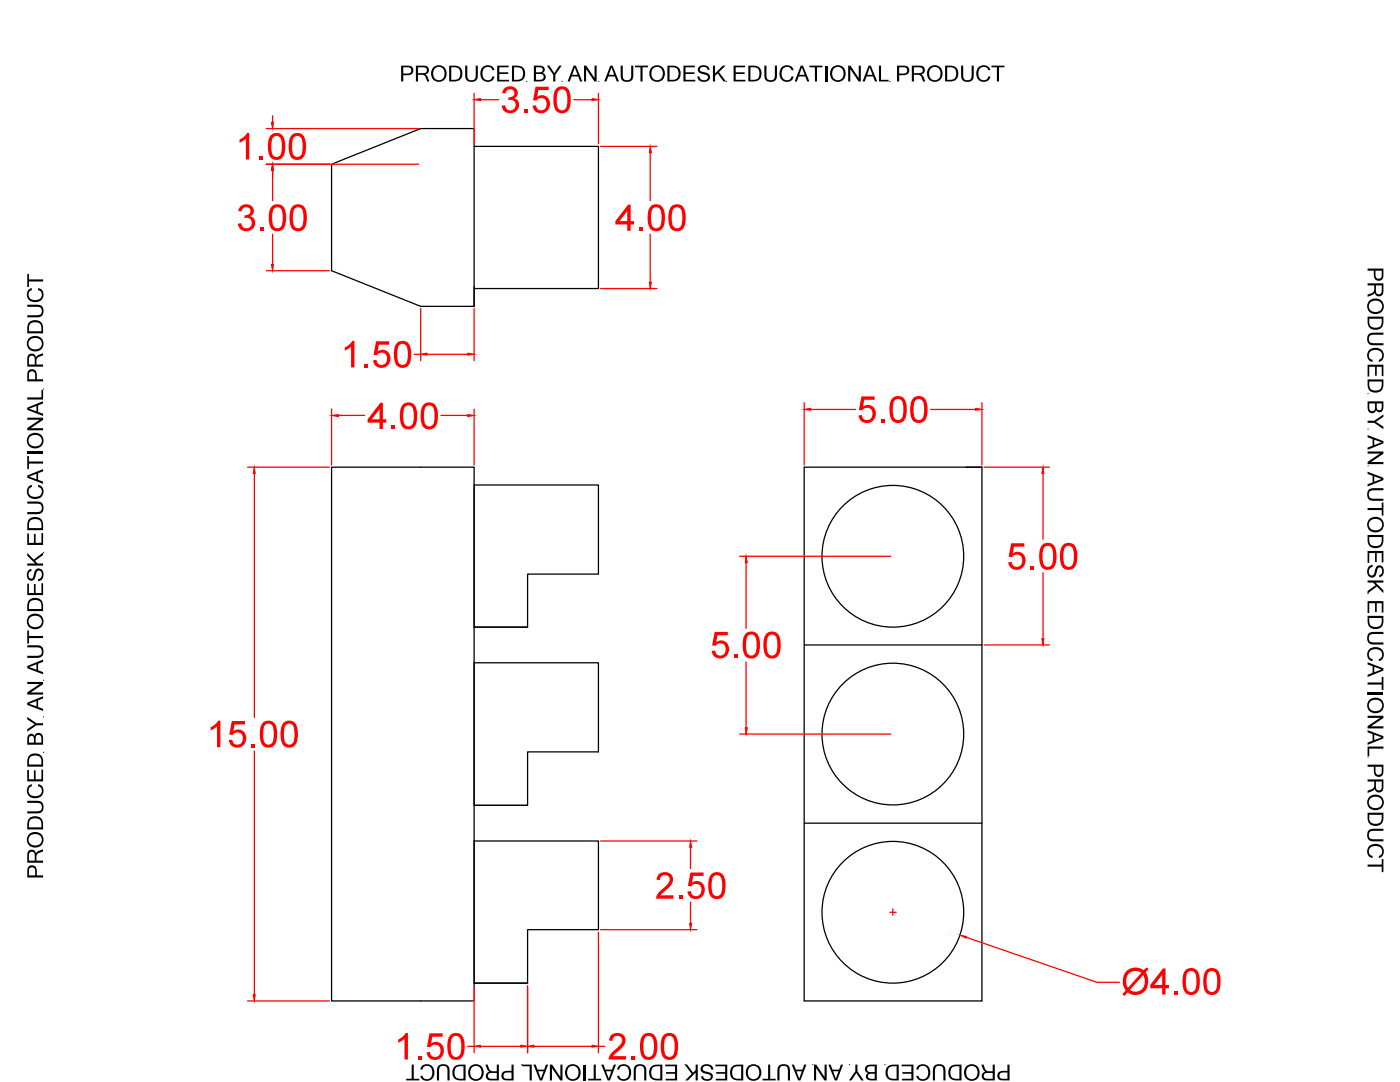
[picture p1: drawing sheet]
<svg xmlns="http://www.w3.org/2000/svg" width="279mm" height="216mm" viewBox="0 0 279 216" stroke-linecap="round" stroke-linejoin="round" font-family="sans-serif">
<g fill="none" stroke="#000" stroke-width=".25">
<path d="M66.2 32.8l17.8-7.1h10.6v35.4h-10.6l-17.8-7.1zM94.6 29.2h24.8v28.4h-24.8M94.6 57.1v4M66.2 93.2h28.4v106.5h-28.4zM94.6 96.8h24.8v17.8h-14.1v10.5h-10.7zM160.5 93.2h35.5v106.5h-35.5zM94.6 132.2h24.8v17.8h-14.1v10.7h-10.7zM94.6 125.1h10.7M160.5 128.7h35.5M94.6 167.8h24.8v17.7h-14.1v10.7h-10.7zM94.6 160.7h10.7M160.5 164.3h35.5"/>
<path d="M94.6 196.2h10.7"/>
<circle cx="178.2" cy="111" r="14.1"/>
<circle cx="178.2" cy="146.5" r="14.1"/>
<circle cx="178.2" cy="182" r="14.1"/>
</g>
<path d="M105.3 196.7v13.4M119.4 186v24.1M106.6 208.8h11.6M119.4 208.8h1.3" fill="none" stroke="#f00" stroke-width=".25"/>
<g fill="#f00" stroke="#f00" stroke-width=".2">
<path d="M105.3 208.8l1.3-.3v.5z"/>
<path d="M118.2 208.5l1.2 .3-1.2 .2z"/>
</g>
<g fill="#f00">
<path d="M122.1 206.5a1.62 1.62 0 0 1 2-.2 1.62 1.62 0 0 1 .6 1.9 7.6 7.6 0 0 1-2.2 2.3l-.1 .2h2.5v.7h-3.4a3.1 3.1 0 0 1 1.6-2.3 1.54 1.54 0 0 0 .8-2.2 1 1 0 0 0-1.1-.1 1 1 0 0 0-.6 .9l-.7-.1 .2-.6z"/>
<path d="M126 210.7h.7v.7h-.7z"/>
<path d="M128.3 206.6a1.66 1.66 0 0 1 1.8-.4 1.66 1.66 0 0 1 1 1.6 3.4 3.4 0 0 1-.9 3.5 1.65 1.65 0 0 1-2.4-1.4 4.4 4.4 0 0 1 .5-3.3zM128.7 207.1a5 5 0 0 0 0 3.4 .99 .99 0 0 0 1.2 .3 .99 .99 0 0 0 .6-1.1v-1.5a1.2 1.2 0 0 0-1.3-1.5z"/>
<path d="M132.4 206.6a1.66 1.66 0 0 1 1.9-.4 1.66 1.66 0 0 1 1 1.6 3.4 3.4 0 0 1-.9 3.5 1.65 1.65 0 0 1-2.5-1.4 4.4 4.4 0 0 1 .5-3.3zM132.8 207.1a5 5 0 0 0 0 3.4 .99 .99 0 0 0 1.2 .3 .99 .99 0 0 0 .6-1.1v-1.5a1.2 1.2 0 0 0-1.3-1.5z"/>
</g>
<path d="M66.2 81.6v11.2M67.5 82.9h5.3M88 82.9h5.4M94.6 81.6v11.2" fill="none" stroke="#f00" stroke-width=".25"/>
<g fill="#f00" stroke="#f00" stroke-width=".2">
<path d="M66.2 82.9l1.3-.2v.4z"/>
<path d="M93.4 82.7l1.2 .2-1.2 .2z"/>
</g>
<g fill="#f00">
<path d="M78.1 84.9h.7v.7h-.7z"/>
<path d="M75.9 80.4h.5v3.3h.7v.6h-.7v1.3h-.7v-1.3h-2.3v-.6zM75.7 81.7l-1.5 2h1.5z"/>
<path d="M80.4 80.7a1.66 1.66 0 0 1 1.8-.3 1.66 1.66 0 0 1 1 1.6 3.4 3.4 0 0 1-.9 3.5 1.65 1.65 0 0 1-2.4-1.4 4.4 4.4 0 0 1 .5-3.4zM80.8 81.2a5 5 0 0 0 0 3.5 .99 .99 0 0 0 1.2 .3 .99 .99 0 0 0 .5-1.1l.1-1.5a1.2 1.2 0 0 0-1.4-1.5z"/>
<path d="M84.5 80.7a1.66 1.66 0 0 1 1.9-.3 1.66 1.66 0 0 1 .9 1.6 3.4 3.4 0 0 1-.9 3.5 1.65 1.65 0 0 1-2.4-1.4 4.4 4.4 0 0 1 .5-3.4zM84.9 81.2a5 5 0 0 0 0 3.5 .99 .99 0 0 0 1.2 .3 .99 .99 0 0 0 .6-1.1v-1.5a1.2 1.2 0 0 0-1.3-1.5z"/>
</g>
<path d="M49.4 93.2h16.4M50.8 94.5v48.7M50.8 149.9v48.6M49.4 199.7h16.4" fill="none" stroke="#f00" stroke-width=".25"/>
<g fill="#f00" stroke="#f00" stroke-width=".2">
<path d="M50.8 93.2l.1 1.3h-.4z"/>
<path d="M50.5 198.5h.4l-.1 1.2z"/>
</g>
<g fill="#f00">
<path d="M42 145.1l1-.6 .6-.7h.4v5.3h-.7v-4.1l-1.3 .7z"/>
<path d="M46.3 143.9h2.6v.6h-2.1l-.2 1.4a1.68 1.68 0 0 1 2.2 .2 1.68 1.68 0 0 1 .1 2.2 1.71 1.71 0 0 1-1.8 .9 1.71 1.71 0 0 1-1.4-1.5l.7-.1a1.1 1.1 0 0 0 1.4 .9 1.1 1.1 0 0 0 .6-1.5 1.1 1.1 0 0 0-.9-.8 1.1 1.1 0 0 0-1.1 .5l-.6-.1z"/>
<path d="M50.2 148.4h.6v.7h-.6z"/>
<path d="M52.4 144.2a1.66 1.66 0 0 1 1.9-.3 1.66 1.66 0 0 1 .9 1.6 3.4 3.4 0 0 1-.9 3.5 1.65 1.65 0 0 1-2.4-1.4 4.4 4.4 0 0 1 .5-3.4zM52.8 144.7a5 5 0 0 0 0 3.5 .99 .99 0 0 0 1.2 .3 .99 .99 0 0 0 .6-1.1v-1.5a1.2 1.2 0 0 0-1.3-1.5z"/>
<path d="M56.6 144.2a1.66 1.66 0 0 1 1.8-.3 1.66 1.66 0 0 1 1 1.6 3.4 3.4 0 0 1-.9 3.5 1.65 1.65 0 0 1-2.4-1.4 4.4 4.4 0 0 1 .5-3.4zM57 144.7a5 5 0 0 0 0 3.5 .99 .99 0 0 0 1.2 .3 .99 .99 0 0 0 .5-1.1l.1-1.5a1.2 1.2 0 0 0-1.4-1.5z"/>
</g>
<path d="M160.5 80.3v12.5M161.8 81.7h8.9M185.7 81.7h9M196 80.3v12.5" fill="none" stroke="#f00" stroke-width=".25"/>
<g fill="#f00" stroke="#f00" stroke-width=".2">
<path d="M160.5 81.7l1.3-.3v.5z"/>
<path d="M194.7 81.4l1.3 .3-1.3 .2z"/>
</g>
<g fill="#f00">
<path d="M171.9 79.1h2.6v.7h-2l-.3 1.3a1.68 1.68 0 0 1 2.2 .2 1.68 1.68 0 0 1 .2 2.2 1.71 1.71 0 0 1-1.9 .9 1.71 1.71 0 0 1-1.4-1.5l.7-.1a1.1 1.1 0 0 0 1.4 1 1.1 1.1 0 0 0 .7-1.6 1.1 1.1 0 0 0-.9-.8 1.1 1.1 0 0 0-1.1 .5l-.7-.1z"/>
<path d="M175.8 83.7h.7v.6h-.7z"/>
<path d="M178.1 79.5a1.66 1.66 0 0 1 1.8-.3 1.66 1.66 0 0 1 1 1.5 3.4 3.4 0 0 1-.9 3.5 1.65 1.65 0 0 1-2.4-1.4 4.4 4.4 0 0 1 .5-3.3zM178.5 80a5 5 0 0 0 0 3.4 .99 .99 0 0 0 1.2 .3 .99 .99 0 0 0 .5-1.1l.1-1.5a1.2 1.2 0 0 0-1.4-1.4z"/>
<path d="M182.2 79.5a1.66 1.66 0 0 1 1.9-.3 1.66 1.66 0 0 1 .9 1.5 3.4 3.4 0 0 1-.9 3.5 1.65 1.65 0 0 1-2.4-1.4 4.4 4.4 0 0 1 .5-3.3zM182.6 80a5 5 0 0 0 0 3.4 .99 .99 0 0 0 1.2 .3 .99 .99 0 0 0 .6-1.1v-1.5a1.2 1.2 0 0 0-1.3-1.4z"/>
</g>
<path d="M196.4 93.2h13M208.2 94.5v13.1M208.2 114.3v13.1M196.4 128.7h13" fill="none" stroke="#f00" stroke-width=".25"/>
<g fill="#f00" stroke="#f00" stroke-width=".2">
<path d="M208.2 93.2l.1 1.3h-.4z"/>
<path d="M207.9 127.4h.4l-.1 1.3z"/>
</g>
<g fill="#f00">
<path d="M201.8 108.4h2.6v.7h-2l-.3 1.3a1.68 1.68 0 0 1 2.2 .2 1.68 1.68 0 0 1 .1 2.2 1.71 1.71 0 0 1-1.8 .9 1.71 1.71 0 0 1-1.4-1.5l.7-.1a1.1 1.1 0 0 0 1.4 1 1.1 1.1 0 0 0 .7-1.6 1.1 1.1 0 0 0-.9-.8 1.1 1.1 0 0 0-1.1 .5l-.7-.1z"/>
<path d="M205.7 112.9h.7v.7h-.7z"/>
<path d="M208 108.8a1.66 1.66 0 0 1 1.8-.3 1.66 1.66 0 0 1 1 1.5 3.4 3.4 0 0 1-.9 3.5 1.65 1.65 0 0 1-2.4-1.4 4.4 4.4 0 0 1 .5-3.3zM208.4 109.3a5 5 0 0 0 0 3.4 .99 .99 0 0 0 1.2 .3 .99 .99 0 0 0 .5-1.1l.1-1.5a1.2 1.2 0 0 0-1.4-1.5z"/>
<path d="M212.1 108.8a1.66 1.66 0 0 1 1.8-.3 1.66 1.66 0 0 1 1 1.5 3.4 3.4 0 0 1-.9 3.5 1.65 1.65 0 0 1-2.4-1.4 4.4 4.4 0 0 1 .5-3.3zM212.5 109.3a5 5 0 0 0 0 3.4 .99 .99 0 0 0 1.2 .3 .99 .99 0 0 0 .6-1.1v-1.5a1.2 1.2 0 0 0-1.3-1.5z"/>
</g>
<path d="M147.6 111h30.2M148.9 112.3v13.1M148.9 132.1v13.1M147.6 146.5h30.2" fill="none" stroke="#f00" stroke-width=".25"/>
<g fill="#f00" stroke="#f00" stroke-width=".2">
<path d="M148.9 111l.2 1.3h-.4z"/>
<path d="M148.7 145.2h.4l-.2 1.3z"/>
</g>
<g fill="#f00">
<path d="M142.6 126.1h2.6v.7h-2l-.3 1.3a1.68 1.68 0 0 1 2.2 .2 1.68 1.68 0 0 1 .2 2.2 1.71 1.71 0 0 1-1.9 .9 1.71 1.71 0 0 1-1.4-1.5l.7-.1a1.1 1.1 0 0 0 1.4 1 1.1 1.1 0 0 0 .7-1.6 1.1 1.1 0 0 0-.9-.8 1.1 1.1 0 0 0-1.1 .5l-.7-.1z"/>
<path d="M146.5 130.6h.7v.7h-.7z"/>
<path d="M148.8 126.5a1.66 1.66 0 0 1 1.8-.4 1.66 1.66 0 0 1 1 1.6 3.4 3.4 0 0 1-.9 3.5 1.65 1.65 0 0 1-2.4-1.4 4.4 4.4 0 0 1 .5-3.3zM149.2 127a5 5 0 0 0 0 3.4 .99 .99 0 0 0 1.2 .3 .99 .99 0 0 0 .5-1.1l.1-1.5a1.2 1.2 0 0 0-1.3-1.5z"/>
<path d="M152.9 126.5a1.66 1.66 0 0 1 1.9-.4 1.66 1.66 0 0 1 .9 1.6 3.4 3.4 0 0 1-.9 3.5 1.65 1.65 0 0 1-2.4-1.4 4.4 4.4 0 0 1 .5-3.3zM153.3 127a5 5 0 0 0 0 3.4 .99 .99 0 0 0 1.2 .3 .99 .99 0 0 0 .6-1.1v-1.5a1.2 1.2 0 0 0-1.3-1.5z"/>
</g>
<path d="M119.9 167.8h19.2M137.8 169.1v4.2M119.9 185.5h19.2M137.8 180v4.2" fill="none" stroke="#f00" stroke-width=".25"/>
<g fill="#f00" stroke="#f00" stroke-width=".2">
<path d="M137.8 167.8l.3 1.3h-.5z"/>
<path d="M137.6 184.2h.5l-.3 1.3z"/>
</g>
<g fill="#f00">
<path d="M131.5 174.4a1.62 1.62 0 0 1 2-.2 1.62 1.62 0 0 1 .7 1.9 7.6 7.6 0 0 1-2.2 2.3l-.2 .3h2.6v.6h-3.5a3.1 3.1 0 0 1 1.7-2.3 1.54 1.54 0 0 0 .8-2.1 1 1 0 0 0-1.1-.2 1 1 0 0 0-.6 .9l-.7-.1 .2-.6z"/>
<path d="M135.5 178.7h.7v.6h-.7z"/>
<path d="M137.8 174.1h2.6v.7h-2.1l-.2 1.3a1.68 1.68 0 0 1 2.2 .2 1.68 1.68 0 0 1 .1 2.2 1.71 1.71 0 0 1-1.8 .9 1.71 1.71 0 0 1-1.4-1.5l.7-.1a1.1 1.1 0 0 0 1.4 1 1.1 1.1 0 0 0 .7-1.6 1.1 1.1 0 0 0-.9-.8 1.1 1.1 0 0 0-1.1 .5l-.7-.1z"/>
<path d="M141.9 174.5a1.66 1.66 0 0 1 1.9-.3 1.66 1.66 0 0 1 .9 1.5 3.4 3.4 0 0 1-.9 3.5 1.65 1.65 0 0 1-2.4-1.4 4.4 4.4 0 0 1 .5-3.3zM142.3 175a5 5 0 0 0 0 3.4 .99 .99 0 0 0 1.2 .3 .99 .99 0 0 0 .6-1.1v-1.5a1.2 1.2 0 0 0-1.3-1.5z"/>
</g>
<path d="M192.8 187l26.1 9h4.5" fill="none" stroke="#f00" stroke-width=".25"/>
<g fill="#f00">
<path d="M234.3 197.8h.7v.7h-.7z"/>
<path d="M224.8 193.8a2.68 2.68 0 0 1 3.4-.2l.6-.6 .4 .3-.6 .7a2.8 2.8 0 0 1 .3 3 2.8 2.8 0 0 1-2.6 1.5l-1.2-.5-.7 .7-.4-.3 .6-.8a3.2 3.2 0 0 1 .2-3.8zM225.3 194.3a2.55 2.55 0 0 0-.2 2.8l2.7-3a1.95 1.95 0 0 0-2.5 .2zM228.2 194.5l-2.7 3a1.95 1.95 0 0 0 2.3-.1 1.95 1.95 0 0 0 .6-2.3z"/>
<path d="M232.1 193.2h.5v3.3h.7v.7h-.7v1.3h-.7v-1.3h-2.3v-.7zM231.9 194.5l-1.5 2h1.5z"/>
<path d="M236.6 193.6a1.66 1.66 0 0 1 1.8-.3 1.66 1.66 0 0 1 1 1.6 3.4 3.4 0 0 1-.9 3.5 1.65 1.65 0 0 1-2.4-1.5 4.4 4.4 0 0 1 .5-3.3zM237 194.1a4.9 4.9 0 0 0 0 3.5 .99 .99 0 0 0 1.2 .3 .99 .99 0 0 0 .5-1.2l.1-1.4a1.2 1.2 0 0 0-1.4-1.5z"/>
<path d="M240.7 193.6a1.66 1.66 0 0 1 1.8-.3 1.66 1.66 0 0 1 1 1.6 3.4 3.4 0 0 1-.9 3.5 1.65 1.65 0 0 1-2.4-1.5 4.4 4.4 0 0 1 .5-3.3zM241.1 194.1a4.9 4.9 0 0 0 0 3.5 .99 .99 0 0 0 1.2 .3 .99 .99 0 0 0 .6-1.2v-1.4a1.2 1.2 0 0 0-1.3-1.5z"/>
</g>
<g fill="#f00" stroke="#f00" stroke-width=".2">
<path d="M191.7 186.6l1.2 .3-.1 .3z"/>
<path d="M103.9 208.5l1.4 .3-1.4 .2z"/>
<path d="M94.6 208.8l1.3-.3v.5z"/>
</g>
<path d="M94.6 197.1v13M105.3 197.1v13M177.6 182h1.3M178.2 181.4v1.2M93.4 208.8h1.2M95.9 208.8h8" fill="none" stroke="#f00" stroke-width=".25"/>
<g fill="#f00">
<path d="M79.5 207.4l.9-.6 .6-.7h.4v5.3h-.7v-4.1l-1.2 .8z"/>
<path d="M83.4 210.7h.7v.7h-.7z"/>
<path d="M85.7 206.2h2.6v.7h-2l-.3 1.3a1.68 1.68 0 0 1 2.2 .2 1.68 1.68 0 0 1 .2 2.2 1.71 1.71 0 0 1-1.9 .9 1.71 1.71 0 0 1-1.4-1.5l.7-.1a1.1 1.1 0 0 0 1.4 1 1.1 1.1 0 0 0 .7-1.6 1.1 1.1 0 0 0-.9-.8 1.1 1.1 0 0 0-1.1 .5l-.7-.1z"/>
<path d="M89.9 206.6a1.66 1.66 0 0 1 1.8-.4 1.66 1.66 0 0 1 1 1.6 3.4 3.4 0 0 1-.9 3.5 1.65 1.65 0 0 1-2.4-1.4 4.4 4.4 0 0 1 .5-3.3zM90.3 207.1a5 5 0 0 0 0 3.4 .99 .99 0 0 0 1.2 .3 .99 .99 0 0 0 .5-1.1v-1.5a1.2 1.2 0 0 0-1.3-1.5z"/>
</g>
<path d="M119.9 29.2h11.2M129.8 30.5v9.5M119.9 57.6h11.2M129.8 46.7v9.6" fill="none" stroke="#f00" stroke-width=".25"/>
<g fill="#f00" stroke="#f00" stroke-width=".2">
<path d="M129.8 29.2l.2 1.3h-.4z"/>
<path d="M129.6 56.3h.4l-.2 1.3z"/>
</g>
<g fill="#f00">
<path d="M127.5 45.4h.7v.7h-.7z"/>
<path d="M125.4 40.8h.5v3.3h.6v.7h-.6v1.3h-.7v-1.3h-2.4v-.7zM125.2 42.1l-1.6 2h1.6z"/>
<path d="M129.8 41.2a1.66 1.66 0 0 1 1.9-.3 1.66 1.66 0 0 1 .9 1.6 3.4 3.4 0 0 1-.9 3.5 1.65 1.65 0 0 1-2.4-1.5 4.4 4.4 0 0 1 .5-3.3zM130.2 41.7a5 5 0 0 0 0 3.5 .99 .99 0 0 0 1.2 .2 .99 .99 0 0 0 .6-1.1v-1.4a1.2 1.2 0 0 0-1.3-1.5z"/>
<path d="M134 41.2a1.66 1.66 0 0 1 1.8-.3 1.66 1.66 0 0 1 1 1.6 3.4 3.4 0 0 1-.9 3.5 1.65 1.65 0 0 1-2.4-1.5 4.4 4.4 0 0 1 .5-3.3zM134.4 41.7a5 5 0 0 0 0 3.5 .99 .99 0 0 0 1.2 .2 .99 .99 0 0 0 .5-1.1l.1-1.4a1.2 1.2 0 0 0-1.4-1.5z"/>
</g>
<path d="M94.6 18.6v10.1M95.9 19.9h3.6M114.5 19.9h3.7M119.4 18.6v10.1" fill="none" stroke="#f00" stroke-width=".25"/>
<g fill="#f00" stroke="#f00" stroke-width=".2">
<path d="M94.6 19.9l1.3-.3v.5z"/>
<path d="M118.2 19.6l1.2 .3-1.2 .2z"/>
</g>
<g fill="#f00">
<path d="M100.7 17.6a1.45 1.45 0 0 1 2-.2 1.45 1.45 0 0 1 .3 2l-.4 .2a1.58 1.58 0 0 1 .9 2 1.58 1.58 0 0 1-2 1l-.6-.2-.6-.7-.2-.6 .7-.1a1.06 1.06 0 0 0 1.2 1 1.06 1.06 0 0 0 .9-1.3 1.06 1.06 0 0 0-1.5-.7l.1-.6a.87 .87 0 0 0 1.1-.5 .87 .87 0 0 0-.6-1.1 .87 .87 0 0 0-1 .6l-.1 .2h-.7l.2-.6z"/>
<path d="M104.6 21.8h.7v.7h-.7z"/>
<path d="M106.9 17.3h2.6v.7h-2.1l-.2 1.3a1.68 1.68 0 0 1 2.2 .2 1.68 1.68 0 0 1 .1 2.2 1.71 1.71 0 0 1-1.8 .9 1.71 1.71 0 0 1-1.4-1.5l.7-.1a1.1 1.1 0 0 0 1.4 1 1.1 1.1 0 0 0 .7-1.6 1.1 1.1 0 0 0-.9-.8 1.1 1.1 0 0 0-1.1 .5l-.7-.1z"/>
<path d="M111 17.7a1.66 1.66 0 0 1 1.9-.4 1.66 1.66 0 0 1 .9 1.6 3.4 3.4 0 0 1-.9 3.5 1.65 1.65 0 0 1-2.4-1.4 4.4 4.4 0 0 1 .5-3.3zM111.4 18.2a5 5 0 0 0 0 3.4 .99 .99 0 0 0 1.2 .3 .99 .99 0 0 0 .6-1.1v-1.5a1.2 1.2 0 0 0-1.3-1.5z"/>
</g>
<path d="M82.7 70.7h1.3M84 61.6v10.4M85.2 70.7h8.2M94.6 61.6v10.4" fill="none" stroke="#f00" stroke-width=".25"/>
<g fill="#f00" stroke="#f00" stroke-width=".2">
<path d="M93.4 70.4l1.2 .3-1.2 .2z"/>
<path d="M84 70.7l1.2-.3v.5z"/>
</g>
<g fill="#f00">
<path d="M68.8 69.3l.9-.6 .6-.7h.4v5.3h-.6v-4.1l-1.3 .8z"/>
<path d="M72.8 72.6h.6v.7h-.6z"/>
<path d="M75.1 68.1h2.6v.7h-2.1l-.2 1.3a1.68 1.68 0 0 1 2.1 .2 1.68 1.68 0 0 1 .2 2.2 1.71 1.71 0 0 1-1.8 .9 1.71 1.71 0 0 1-1.4-1.5l.6-.1a1.1 1.1 0 0 0 1.4 1 1.1 1.1 0 0 0 .7-1.6 1.1 1.1 0 0 0-.9-.8 1.1 1.1 0 0 0-1.1 .5l-.7-.1z"/>
<path d="M79.2 68.5a1.66 1.66 0 0 1 1.8-.4 1.66 1.66 0 0 1 1 1.6 3.4 3.4 0 0 1-.9 3.5 1.65 1.65 0 0 1-2.4-1.4 4.4 4.4 0 0 1 .5-3.3zM79.6 69a5 5 0 0 0 0 3.4 .99 .99 0 0 0 1.2 .3 .99 .99 0 0 0 .5-1.1l.1-1.5a1.2 1.2 0 0 0-1.4-1.5z"/>
</g>
<path d="M53.1 25.7h30.4M53.1 32.8h30.4M54.4 23.1v1.3M54.4 34v1.3" fill="none" stroke="#f00" stroke-width=".25"/>
<g fill="#f00" stroke="#f00" stroke-width=".2">
<path d="M54.2 24.4h.4l-.2 1.3z"/>
<path d="M54.4 32.8l.2 1.2h-.4z"/>
</g>
<g fill="#f00">
<path d="M47.8 27.9l.9-.7 .6-.7h.4v5.3h-.6v-4.1l-1.3 .8z"/>
<path d="M51.8 31.2h.6v.6h-.6z"/>
<path d="M54.1 27a1.66 1.66 0 0 1 1.8-.3 1.66 1.66 0 0 1 1 1.5 3.4 3.4 0 0 1-.9 3.6 1.65 1.65 0 0 1-2.5-1.5 4.4 4.4 0 0 1 .6-3.3zM54.5 27.5a5 5 0 0 0-.1 3.4 .99 .99 0 0 0 1.2 .3 .99 .99 0 0 0 .6-1.1v-1.5a1.2 1.2 0 0 0-1.3-1.4z"/>
<path d="M58.2 27a1.66 1.66 0 0 1 1.8-.3 1.66 1.66 0 0 1 1 1.5 3.4 3.4 0 0 1-.9 3.6 1.65 1.65 0 0 1-2.4-1.5 4.4 4.4 0 0 1 .5-3.3zM58.6 27.5a5 5 0 0 0 0 3.4 .99 .99 0 0 0 1.2 .3 .99 .99 0 0 0 .5-1.1l.1-1.5a1.2 1.2 0 0 0-1.3-1.4z"/>
</g>
<path d="M53.1 32.8h12.7M54.4 34v6M53.1 54h12.7M54.4 46.7v6" fill="none" stroke="#f00" stroke-width=".25"/>
<g fill="#f00" stroke="#f00" stroke-width=".2">
<path d="M54.4 32.8l.2 1.2h-.4z"/>
<path d="M54.2 52.7h.4l-.2 1.3z"/>
</g>
<g fill="#f00">
<path d="M48.1 41.1a1.45 1.45 0 0 1 1.9-.1 1.45 1.45 0 0 1 .3 1.9l-.4 .3a1.58 1.58 0 0 1 .9 2 1.58 1.58 0 0 1-2 .9l-.6-.2-.6-.7-.1-.6 .6-.1a1.06 1.06 0 0 0 1.3 1 1.06 1.06 0 0 0 .8-1.3 1.06 1.06 0 0 0-1.4-.7v-.6a.87 .87 0 0 0 1.2-.5 .87 .87 0 0 0-.6-1.1 .87 .87 0 0 0-1.1 .6l-.1 .3-.7-.1 .2-.6z"/>
<path d="M51.9 45.4h.7v.7h-.7z"/>
<path d="M54.2 41.2a1.66 1.66 0 0 1 1.8-.3 1.66 1.66 0 0 1 1 1.6 3.4 3.4 0 0 1-.9 3.5 1.65 1.65 0 0 1-2.4-1.5 4.4 4.4 0 0 1 .5-3.3zM54.6 41.7a5 5 0 0 0 0 3.5 .99 .99 0 0 0 1.2 .2 .99 .99 0 0 0 .6-1.1v-1.4a1.2 1.2 0 0 0-1.3-1.5z"/>
<path d="M58.4 41.2a1.66 1.66 0 0 1 1.8-.3 1.66 1.66 0 0 1 1 1.6 3.4 3.4 0 0 1-.9 3.5 1.65 1.65 0 0 1-2.4-1.5 4.4 4.4 0 0 1 .5-3.3zM58.8 41.7a5 5 0 0 0 0 3.5 .99 .99 0 0 0 1.2 .2 .99 .99 0 0 0 .5-1.1v-1.4a1.2 1.2 0 0 0-1.3-1.5z"/>
</g>
<g fill="#000">
<path d="M92.8 13.1h.5v1.9a.86 .86 0 0 0 .8 1 .86 .86 0 0 0 .8-1v-1.9h.5v1.8a1.27 1.27 0 0 1-1.3 1.4 1.27 1.27 0 0 1-1.3-1.4zM96.3 13.5a1.4 1.4 0 0 1 2.4 .5h-.5a1.03 1.03 0 0 0-1.3-.6 1.03 1.03 0 0 0-.6 1.3 1.02 1.02 0 0 0 .7 1.2 1.02 1.02 0 0 0 1.2-.6h.5a1.47 1.47 0 0 1-1.9 .9 1.47 1.47 0 0 1-.9-1.9zM99.2 13.1h2.3v.3h-1.9v1h1.8v.4h-1.8v1.1h2v.4h-2.4zM109.2 13.1h.4l1 1.5 1-1.5h.5l-1.3 1.8v1.4h-.4v-1.4zM116.6 13.1h.4l1.7 2.5v-2.5h.4v3.2h-.5l-1.6-2.5v2.5h-.4zM123.9 13.1h.4v1.9a.86 .86 0 0 0 .8 1 .86 .86 0 0 0 .9-1v-1.9h.4v1.8a1.27 1.27 0 0 1-1.3 1.4 1.27 1.27 0 0 1-1.2-1.4zM126.7 13.1h2.6v.3h-1.1v2.9h-.4v-2.9h-1.1zM136.4 13.1h2.3v.3h-1.9v1h1.8v.4h-1.8v1.1h2v.4h-2.4zM139.6 13.3a1.3 1.3 0 0 1 2 .6h-.4a.74 .74 0 0 0-.8-.6 .74 .74 0 0 0-.7 .8l.5 .2a1.4 1.4 0 0 1 1.5 1.1 1.3 1.3 0 0 1-1.3 .9 1.3 1.3 0 0 1-1.2-1h.4a.88 .88 0 0 0 .8 .7 .88 .88 0 0 0 .9-.6l-.2-.4a2.45 2.45 0 0 1-1.8-.9v-.4zM142.3 13.1h.4v1.6l1.5-1.6h.6l-1.3 1.3 1.4 1.9h-.5l-1.2-1.6-.5 .5v1.1h-.4zM146.4 13.1h2.3v.3h-1.9v1h1.8v.4h-1.8v1.1h2v.4h-2.4zM152.5 13.1h.5v1.9a.86 .86 0 0 0 .8 1 .86 .86 0 0 0 .8-1v-1.9h.5v1.8a1.27 1.27 0 0 1-1.3 1.4 1.27 1.27 0 0 1-1.3-1.4z"/>
<path d="M156 13.5a1.4 1.4 0 0 1 2.4 .5h-.5a1.03 1.03 0 0 0-1.3-.6 1.03 1.03 0 0 0-.6 1.3 1.02 1.02 0 0 0 .7 1.2 1.02 1.02 0 0 0 1.2-.6h.5a1.47 1.47 0 0 1-1.9 .9 1.47 1.47 0 0 1-.9-1.9zM161.5 13.1h2.6v.3h-1v2.9h-.5v-2.9h-1.1zM169.3 13.1h.4l1.7 2.5v-2.5h.4v3.2h-.5l-1.6-2.5v2.5h-.4zM175.4 13.1h.4v2.8h1.5v.4h-1.9zM191.8 13.1h.4v1.9a.86 .86 0 0 0 .9 1 .86 .86 0 0 0 .8-1v-1.9h.4v1.8a1.27 1.27 0 0 1-1.2 1.4 1.27 1.27 0 0 1-1.3-1.4zM195.2 13.5a1.4 1.4 0 0 1 2.4 .5h-.4a1.03 1.03 0 0 0-1.3-.6 1.03 1.03 0 0 0-.6 1.3 1.02 1.02 0 0 0 .6 1.2 1.02 1.02 0 0 0 1.3-.6h.4a1.47 1.47 0 0 1-1.9 .9 1.47 1.47 0 0 1-.8-1.9zM197.9 13.1h2.6v.3h-1.1v2.9h-.4v-2.9h-1.1zM5.4 54.7h.4v1.1h2.8v.4h-2.8v1.1h-.4zM5.8 57.7l.6-.2v.4a1.03 1.03 0 0 0-.7 1.3 1.03 1.03 0 0 0 1.3 .7 1.02 1.02 0 0 0 1.3-.7 1.02 1.02 0 0 0-.7-1.3v-.4a1.47 1.47 0 0 1 1 1.9 1.47 1.47 0 0 1-1.9 .9 1.47 1.47 0 0 1-1.3-1 1.47 1.47 0 0 1 .4-1.6zM5.4 79.3h2.9v-1.5h.3v1.9h-3.2zM5.4 60.8h1.9a1.27 1.27 0 0 1 1.4 1.3 1.27 1.27 0 0 1-1.4 1.2h-1.9v-.4h1.9a.86 .86 0 0 0 1.1-.8 .86 .86 0 0 0-1.1-.9h-1.9zM273.2 66.6l.8-.2h2.1v.4h-1.9a.86 .86 0 0 0-1 .8 .86 .86 0 0 0 1 .9h1.9v.4h-1.9a1.29 1.29 0 0 1-1.3-.7 1.29 1.29 0 0 1 .3-1.6z"/>
<path d="M273.3 69.8a1.66 1.66 0 0 1 2.1-.2 1.66 1.66 0 0 1 .7 1.9 1.06 1.06 0 0 1-.9 .7v-.4a1.03 1.03 0 0 0 .6-1.3 1.03 1.03 0 0 0-1.3-.7 1.02 1.02 0 0 0-1.3 .7 1.02 1.02 0 0 0 .7 1.3v.4a1.38 1.38 0 0 1-1-1 1.38 1.38 0 0 1 .4-1.4zM272.9 72.8h3.2v2.3h-.3v-1.9h-1v1.8h-.4v-1.8h-1.1v1.9h-.4zM5.4 91h.4v1.1h2.8v.4h-2.8v1.1h-.4zM5.4 83.3h3.2v.5l-2.5 1.6h2.5v.5h-3.2v-.5l2.5-1.6h-2.5zM5.8 97l.6-.2v.4a1.03 1.03 0 0 0-.7 1.3 1.03 1.03 0 0 0 1.3 .6 1.02 1.02 0 0 0 1.3-.6 1.02 1.02 0 0 0-.7-1.3v-.4a1.47 1.47 0 0 1 1 1.9 1.47 1.47 0 0 1-1.9 .8 1.47 1.47 0 0 1-1.3-1 1.47 1.47 0 0 1 .4-1.5zM273.2 97.7l.8-.3h2.1v.4h-1.9a.86 .86 0 0 0-1 .9 .86 .86 0 0 0 1 .8h1.9v.4h-1.9a1.29 1.29 0 0 1-1.3-.7 1.29 1.29 0 0 1 .3-1.5zM272.9 90.1h3.2v.4l-2.5 1.7h2.5v.4h-3.2v-.4l2.5-1.7h-2.5zM272.9 84h1.4l1.8-1.3v.5l-1.5 1 1.5 .9v.5l-1.8-1.2h-1.4zM5.4 116.5h.4v1.8h1v-1.8h.3v1.8h1.2v-1.9h.3v2.3h-3.2zM5.4 110.3l1.3 1.4 1.9-1.4v.5l-1.6 1.1 .5 .5h1.1v.5h-3.2v-.5h1.6l-1.6-1.5zM5.4 106.5h.4v1.8h1v-1.8h.3v1.8h1.2v-1.9h.3v2.3h-3.2zM5.8 113.7l.5-.2v.5a.74 .74 0 0 0-.6 .7 .74 .74 0 0 0 .7 .7l.3-.4a1.4 1.4 0 0 1 1-1.6 1.3 1.3 0 0 1 1 1.3 1.3 1.3 0 0 1-1.1 1.3v-.5a.88 .88 0 0 0 .7-.7 .88 .88 0 0 0-.5-1l-.4 .3a2.45 2.45 0 0 1-.9 1.8 1.18 1.18 0 0 1-1.2-.9 1.18 1.18 0 0 1 .5-1.3z"/>
<path d="M5.4 100.1h1.9a1.27 1.27 0 0 1 1.4 1.2 1.27 1.27 0 0 1-1.4 1.3h-1.9v-.4h1.9a.86 .86 0 0 0 1.1-.9 .86 .86 0 0 0-1.1-.8h-1.9zM273.1 113.1l.8-.4v.4a.88 .88 0 0 0-.7 .8 .88 .88 0 0 0 .6 .9l.4-.2a2.44 2.44 0 0 1 .9-1.8 1.18 1.18 0 0 1 1.1 .9 1.18 1.18 0 0 1-.4 1.3l-.5 .2v-.5a.74 .74 0 0 0 .6-.8 .74 .74 0 0 0-.8-.6l-.2 .4a1.4 1.4 0 0 1-1.1 1.6 1.33 1.33 0 0 1-.7-2.2zM272.9 109.9h3.2v2.3h-.3v-1.8h-1v1.7h-.4v-1.7h-1.1v1.9h-.4zM272.9 115.8h3.2v.4h-1.6l1.6 1.6v.5l-1.3-1.3-1.9 1.4v-.5l1.6-1.1-.5-.6h-1.1zM272.9 101.4h2.9v-1.1h.3v2.6h-.3v-1.1h-2.9zM5.4 125.8h.4v1.1h2.8v.4h-2.8v1.1h-.4zM5.4 136.1h3.2v.4l-2.5 1.7h2.5v.4h-3.2v-.5l2.5-1.6h-2.5zM5.4 128.8h1.9a1.27 1.27 0 0 1 1.4 1.2 1.27 1.27 0 0 1-1.4 1.3h-1.9v-.4h1.9a.86 .86 0 0 0 1.1-.9 .86 .86 0 0 0-1.1-.8h-1.9zM273.2 126.4l.8-.3h2.1v.4h-1.9a.86 .86 0 0 0-1 .8 .86 .86 0 0 0 1 .9h1.9v.4h-1.9a1.29 1.29 0 0 1-1.3-.7 1.29 1.29 0 0 1 .3-1.5zM273.3 129.5a1.66 1.66 0 0 1 2.1-.2 1.66 1.66 0 0 1 .7 1.9 1.06 1.06 0 0 1-.9 .7v-.4a1.03 1.03 0 0 0 .6-1.3 1.03 1.03 0 0 0-1.3-.7 1.02 1.02 0 0 0-1.3 .7 1.02 1.02 0 0 0 .7 1.3v.4a1.38 1.38 0 0 1-1-1 1.38 1.38 0 0 1 .4-1.4zM272.9 119.9h3.2v2.3h-.3v-1.8h-1v1.7h-.4v-1.7h-1.1v1.9h-.4zM272.9 136.2h2.9v-1.1h.3v2.6h-.3v-1.1h-2.9z"/>
<path d="M5.4 143l1.9 1.3h1.3v.4h-1.3l-1.9 1.3v-.5l1.5-1-1.5-1zM5.4 153.6h.4v1.9h1v-1.8h.3v1.8h1.2v-2h.3v2.4h-3.2zM5.8 156.7l.6-.2v.4a1.03 1.03 0 0 0-.7 1.3 1.03 1.03 0 0 0 1.3 .7 1.02 1.02 0 0 0 1.3-.7 1.02 1.02 0 0 0-.7-1.3v-.4a1.47 1.47 0 0 1 1 1.9 1.47 1.47 0 0 1-1.9 .9 1.47 1.47 0 0 1-1.3-1.1 1.47 1.47 0 0 1 .4-1.5zM272.9 142.8h3.2v.5l-2.5 1.6h2.5v.4h-3.2v-.4l2.5-1.7h-2.5zM272.9 149h3.2v.4h-2.8v1.5h-.4zM5.4 159.8h1.9a1.27 1.27 0 0 1 1.4 1.2 1.27 1.27 0 0 1-1.4 1.3h-1.9v-.4h1.9a.86 .86 0 0 0 1.1-.9 .86 .86 0 0 0-1.1-.8h-1.9zM273.2 165.6l.8-.2h2.1v.4h-1.9a.86 .86 0 0 0-1 .8 .86 .86 0 0 0 1 .9h1.9v.4h-1.9a1.29 1.29 0 0 1-1.3-.8 1.29 1.29 0 0 1 .3-1.5zM273.3 168.8a1.66 1.66 0 0 1 2.1-.3 1.66 1.66 0 0 1 .7 2 1.06 1.06 0 0 1-.9 .7v-.4a1.03 1.03 0 0 0 .6-1.3 1.03 1.03 0 0 0-1.3-.7 1.02 1.02 0 0 0-1.3 .7 1.02 1.02 0 0 0 .7 1.3v.4a1.38 1.38 0 0 1-1-1 1.38 1.38 0 0 1 .4-1.4zM272.9 172.5h2.9v-1.1h.3v2.6h-.3v-1.1h-2.9zM82.2 212.4h.4v2.9h1.1v.3h-2.6v-.3h1.1zM84.3 212.6a1.58 1.58 0 0 1 2 .2 1.58 1.58 0 0 1 .3 1.9 1.41 1.41 0 0 1-1.4 1 1.41 1.41 0 0 1-1.3-1h.4a1.03 1.03 0 0 0 1.3 .6 1.03 1.03 0 0 0 .7-1.3 1.02 1.02 0 0 0-.7-1.3 1.02 1.02 0 0 0-1.3 .7h-.4zM87.4 212.7a1.3 1.3 0 0 1 1.6-.3 1.3 1.3 0 0 1 .7 1.3v1.9h-.4v-1.9a.86 .86 0 0 0-.8-1 .86 .86 0 0 0-.9 1v1.9h-.4v-2.2z"/>
<path d="M104.2 212.4h1.9v3.2h-.4v-2.8h-1.5zM109.7 212.4h.5l1.6 2.5v-2.5h.5v3.2h-.5l-1.6-2.5v2.5h-.5zM118.5 212.4h.4v2.9h1.1v.3h-2.6v-.3h1.1zM123.6 212.6a1.58 1.58 0 0 1 1.9 .2 1.58 1.58 0 0 1 .4 1.9 1.41 1.41 0 0 1-1.4 1 1.41 1.41 0 0 1-1.3-1h.4a1.03 1.03 0 0 0 1.3 .6 1.03 1.03 0 0 0 .6-1.3 1.02 1.02 0 0 0-.6-1.3 1.02 1.02 0 0 0-1.3 .7h-.4zM126.7 212.7a1.3 1.3 0 0 1 1.5-.3 1.3 1.3 0 0 1 .8 1.3v1.9h-.4v-1.9a.86 .86 0 0 0-.9-1 .86 .86 0 0 0-.8 1v1.9h-.4v-2.2zM132.8 212.4h2.3v3.2h-2.3v-.3h1.9v-1h-1.8v-.4h1.8v-1.1h-1.9zM136.6 212.4h.5l1.2 1.6 .5-.5v-1.1h.4v3.2h-.4v-1.6l-1.5 1.6h-.6l1.3-1.3zM140.1 212.6a1.36 1.36 0 0 1 2.3 .8h-.5a.88 .88 0 0 0-.8-.7 .88 .88 0 0 0-.9 .6l.3 .4a2.44 2.44 0 0 1 1.7 .9 1.18 1.18 0 0 1-.8 1.1 1.18 1.18 0 0 1-1.3-.4l-.2-.5h.4a.74 .74 0 0 0 .8 .6 .74 .74 0 0 0 .7-.8l-.4-.2a1.4 1.4 0 0 1-1.6-1.1zM142.8 212.4h2.3v3.2h-2.2v-.3h1.8v-1h-1.8v-.4h1.8v-1.1h-1.9zM153.3 212.4h.4v2.9h1.1v.3h-2.6v-.3h1.1zM155.4 212.7a1.3 1.3 0 0 1 1.5-.3 1.3 1.3 0 0 1 .8 1.3v1.9h-.5v-1.9a.86 .86 0 0 0-.8-1 .86 .86 0 0 0-.8 1v1.9h-.5l.1-2.2zM162.5 212.4h.4l1.7 2.5v-2.5h.4v3.2h-.5l-1.6-2.5v2.5h-.4z"/>
<path d="M170.7 212.4h.4v1.4l1.3 1.8h-.5l-1-1.5-1 1.5h-.5l1.3-1.8zM179.9 212.4h2.4v3.2h-2.3v-.3h1.9v-1h-1.8v-.4h1.8v-1.1h-2zM183.3 212.6a1.58 1.58 0 0 1 1.9 .2 1.58 1.58 0 0 1 .4 1.9 1.41 1.41 0 0 1-1.4 1 1.41 1.41 0 0 1-1.3-1h.4a1.03 1.03 0 0 0 1.3 .6 1.03 1.03 0 0 0 .6-1.3 1.02 1.02 0 0 0-.6-1.3 1.02 1.02 0 0 0-1.3 .7h-.4zM186.4 212.7a1.3 1.3 0 0 1 1.5-.3 1.3 1.3 0 0 1 .8 1.3v1.9h-.4v-1.9a.86 .86 0 0 0-.9-1 .86 .86 0 0 0-.8 1v1.9h-.4v-2.2z"/>
<path d="M80.1 13.1h1.2a.99 .99 0 0 1 1.2 .9 .99 .99 0 0 1-1.2 1h-.8v1.3h-.4zM80.5 13.4v1.3h.8a.64 .64 0 0 0 .8-.7 .64 .64 0 0 0-.8-.6z"/>
<path d="M83 13.1h1.4a.9 .9 0 0 1 1.2 .7 .9 .9 0 0 1-.7 1 1.66 1.66 0 0 1 .8 1.5h-.5l-.3-1-.7-.4h-.8v1.4h-.4zM83.4 13.4v1.2h1a.6 .6 0 0 0 .8-.5 .6 .6 0 0 0-.7-.7z"/>
<path d="M85.9 14.6a1.65 1.65 0 0 1 3.3 0 1.65 1.65 0 0 1-3.3 0zM86.8 13.7a1.31 1.31 0 0 0-.2 1.6 1.31 1.31 0 0 0 1.6 .6 1.4 1.4 0 0 0 .5-1.5 1.4 1.4 0 0 0-1.1-1.1z"/>
<path d="M89.6 13.1a2.35 2.35 0 0 1 2.5 .7 1.59 1.59 0 0 1 0 1.7 1.59 1.59 0 0 1-1.4 .8h-1.1zM90.1 13.4v2.5h.5a1.28 1.28 0 0 0 1.3-1 1.28 1.28 0 0 0-.7-1.4z"/>
<path d="M102.2 13.1a2.35 2.35 0 0 1 2.4 .7 1.59 1.59 0 0 1 .1 1.7 1.59 1.59 0 0 1-1.5 .8h-1zM102.6 13.4v2.5h.6a1.28 1.28 0 0 0 1.2-1 1.28 1.28 0 0 0-.6-1.4z"/>
<path d="M106.5 13.1a2.69 2.69 0 0 1 1.9 .2 .73 .73 0 0 1-.1 1.3 .89 .89 0 0 1 .6 1.1 .89 .89 0 0 1-1.2 .6h-1.2zM107 13.4v1h.6a.52 .52 0 0 0 .7-.5 .52 .52 0 0 0-.7-.5zM107 14.8v1.1h.7a.61 .61 0 0 0 .8-.6 .61 .61 0 0 0-.8-.5z"/>
<path d="M114.7 13.5l-.5 1.4h1.1zM114.5 13.1h.4l1.3 3.2h-.4l-.4-1h-1.3l-.4 1h-.4z"/>
<path d="M122 13.5l-.5 1.4h1.1zM121.8 13.1h.4l1.3 3.2h-.4l-.4-1h-1.3l-.4 1h-.4z"/>
<path d="M129.5 14.6a1.65 1.65 0 0 1 3.3 0 1.65 1.65 0 0 1-3.3 0zM130.3 13.7a1.31 1.31 0 0 0-.2 1.6 1.31 1.31 0 0 0 1.6 .6 1.4 1.4 0 0 0 .6-1.5 1.4 1.4 0 0 0-1.2-1.1z"/>
<path d="M133.2 13.1a2.35 2.35 0 0 1 2.5 .7 1.59 1.59 0 0 1 0 1.7 1.59 1.59 0 0 1-1.5 .8h-1zM133.6 13.4v2.5h.6a1.28 1.28 0 0 0 1.2-1 1.28 1.28 0 0 0-.6-1.4z"/>
<path d="M149.3 13.1a2.35 2.35 0 0 1 2.5 .7 1.59 1.59 0 0 1 0 1.7 1.59 1.59 0 0 1-1.4 .8h-1.1zM149.8 13.4v2.5h.6a1.28 1.28 0 0 0 1.2-1 1.28 1.28 0 0 0-.7-1.4z"/>
<path d="M160 13.5l-.5 1.4h1.1zM159.8 13.1h.5l1.2 3.2h-.4l-.4-1h-1.3l-.4 1h-.4z"/>
<path d="M165.6 14.6a1.63 1.63 0 0 1 3.2 0 1.63 1.63 0 0 1-3.2 0zM166.4 13.7a1.31 1.31 0 0 0-.2 1.6 1.31 1.31 0 0 0 1.6 .6 1.4 1.4 0 0 0 .5-1.5 1.4 1.4 0 0 0-1.1-1.1z"/>
<path d="M173.6 13.5l-.5 1.4h1zM173.3 13.1h.5l1.3 3.2h-.5l-.3-1h-1.4l-.3 1h-.5z"/>
<path d="M179 13.1h1.2a.99 .99 0 0 1 1.3 .9 .99 .99 0 0 1-1.2 1h-.9v1.3h-.4zM179.4 13.4v1.3h.9a.64 .64 0 0 0 .7-.7 .64 .64 0 0 0-.7-.6z"/>
<path d="M182 13.1h1.4a.9 .9 0 0 1 1.1 .7 .9 .9 0 0 1-.7 1 1.66 1.66 0 0 1 .9 1.5h-.5l-.4-1-.6-.4h-.8v1.4h-.4zM182.4 13.4v1.2h1a.6 .6 0 0 0 .8-.5 .6 .6 0 0 0-.8-.7z"/>
<path d="M184.9 14.6a1.65 1.65 0 0 1 3.3 0 1.65 1.65 0 0 1-3.3 0zM185.7 13.7a1.31 1.31 0 0 0-.1 1.6 1.31 1.31 0 0 0 1.5 .6 1.4 1.4 0 0 0 .6-1.5 1.4 1.4 0 0 0-1.1-1.1z"/>
<path d="M188.6 13.1a2.35 2.35 0 0 1 2.5 .7 1.59 1.59 0 0 1 0 1.7 1.59 1.59 0 0 1-1.5 .8h-1zM189 13.4v2.5h.6a1.28 1.28 0 0 0 1.3-1 1.28 1.28 0 0 0-.7-1.4z"/>
<path d="M272.9 56.5h3.2v1.5a.9 .9 0 0 1-.7 1.1 .9 .9 0 0 1-1.1-.7 1.67 1.67 0 0 1-1.4 .8v-.4l1-.4 .4-.6v-.8h-1.4zM274.6 57v.9a.6 .6 0 0 0 .5 .8 .6 .6 0 0 0 .7-.7v-1z"/>
<path d="M272.9 53.6h3.2v1.2a.99 .99 0 0 1-.9 1.2 .99 .99 0 0 1-1-1.2v-.8h-1.3zM274.5 54v.8a.64 .64 0 0 0 .6 .8 .64 .64 0 0 0 .7-.8v-.8z"/>
<path d="M5.4 68.6a1.63 1.63 0 0 1 3.2 0 1.63 1.63 0 0 1-3.2 0zM6 67.8a1.23 1.23 0 0 0 0 1.6 1.23 1.23 0 0 0 1.6 .2 1.17 1.17 0 0 0 .7-1.5 1.17 1.17 0 0 0-1.6-.6z"/>
<path d="M5.7 73.9a1 1 0 0 1 1.2-.1 1 1 0 0 1 .5 1.1v.8h1.2v.4h-3.2l.1-1.7zM5.9 74.3l-.1 1.4h1.2v-.8a.65 .65 0 0 0-.3-.8 .65 .65 0 0 0-.8 .2z"/>
<path d="M5.8 64.3a1.64 1.64 0 0 1 1.8-.3 1.64 1.64 0 0 1 1 1.5v1h-3.2a2.78 2.78 0 0 1 .4-2.2zM6.1 64.6l-.3 .6v.9h2.5v-.6a1.24 1.24 0 0 0-2-1.1z"/>
<path d="M5.7 70.8a.88 .88 0 0 1 .9-.2 .88 .88 0 0 1 .6 .7 1.67 1.67 0 0 1 1.4-.8v.4l-1 .4-.3 .6v.8h1.3v.5h-3.2v-1.7zM5.9 71.2l-.1 1.5h1.1v-.9a.61 .61 0 0 0-.2-.8 .61 .61 0 0 0-.8 .2z"/>
<path d="M272.9 63.2h3.2a2.35 2.35 0 0 1-.7 2.4 1.59 1.59 0 0 1-1.7 .1 1.59 1.59 0 0 1-.8-1.5zM273.3 63.6v.6a1.28 1.28 0 0 0 .9 1.2 1.28 1.28 0 0 0 1.5-.6l.1-1.2z"/>
<path d="M272.9 75.7h3.2a2.35 2.35 0 0 1-.7 2.5 1.59 1.59 0 0 1-1.7 0 1.59 1.59 0 0 1-.8-1.5zM273.3 76.1v.6a1.28 1.28 0 0 0 .9 1.2 1.28 1.28 0 0 0 1.5-.6l.1-1.2z"/>
<path d="M272.9 61.1a1.65 1.65 0 0 1 3.3 0 1.65 1.65 0 0 1-3.3 0zM273.5 60.3a1.22 1.22 0 0 0 0 1.6 1.22 1.22 0 0 0 1.6 .3 1.17 1.17 0 0 0 .6-1.5 1.17 1.17 0 0 0-1.5-.7z"/>
<path d="M5.4 87.9a1.63 1.63 0 0 1 3.2 0 1.63 1.63 0 0 1-3.2 0zM6 87.1a1.23 1.23 0 0 0 0 1.6 1.23 1.23 0 0 0 1.6 .3 1.17 1.17 0 0 0 .7-1.5 1.17 1.17 0 0 0-1.6-.7z"/>
<path d="M5.8 95.1l1.5 .5v-1.1zM5.4 94.9l3.2-1.3v.4l-1 .4v1.3l1 .4v.4l-3.2-1.2z"/>
<path d="M5.8 81.6l1.5 .5v-1.1zM5.4 81.3l3.2-1.2v.4l-1 .4v1.3l1 .4v.4l-3.2-1.2z"/>
<path d="M272.9 80.1h3.2a2.7 2.7 0 0 1-.2 1.9 .73 .73 0 0 1-1.3-.2 .89 .89 0 0 1-1.1 .6 .89 .89 0 0 1-.6-1.1zM274.8 80.5v.7a.52 .52 0 0 0 .5 .7 .52 .52 0 0 0 .5-.7v-.7zM273.3 80.5v.8a.61 .61 0 0 0 .6 .7 .61 .61 0 0 0 .5-.8v-.7z"/>
<path d="M274.3 87.7v1.1l1.4-.5zM272.9 86.8l3.2 1.2v.5l-3.2 1.3v-.5l1-.4v-1.3l-1-.3z"/>
<path d="M274.3 95.1v1l1.4-.5zM272.9 94.1l3.2 1.2v.5l-3.2 1.3v-.5l1-.3v-1.4l-1-.3z"/>
<path d="M5.8 103.6a1.64 1.64 0 0 1 1.8-.3 1.64 1.64 0 0 1 1 1.5v1h-3.2a2.78 2.78 0 0 1 .4-2.2zM6.1 103.8l-.3 .7v.9h2.5v-.6a1.24 1.24 0 0 0-2-1.1z"/>
<path d="M272.9 106.7h3.2a2.35 2.35 0 0 1-.7 2.5 1.59 1.59 0 0 1-1.7 0 1.59 1.59 0 0 1-.8-1.4zM273.3 107.2v.6a1.28 1.28 0 0 0 .9 1.2 1.28 1.28 0 0 0 1.5-.7l.1-1.1z"/>
<path d="M272.9 104.7a1.65 1.65 0 0 1 3.3 0 1.65 1.65 0 0 1-3.3 0zM273.5 103.9a1.22 1.22 0 0 0 0 1.6 1.22 1.22 0 0 0 1.6 .2 1.17 1.17 0 0 0 .6-1.5 1.17 1.17 0 0 0-1.5-.6z"/>
<path d="M5.4 124a1.63 1.63 0 0 1 3.2 0 1.63 1.63 0 0 1-3.2 0zM6 123.2a1.23 1.23 0 0 0 0 1.6 1.23 1.23 0 0 0 1.6 .3 1.17 1.17 0 0 0 .7-1.6 1.17 1.17 0 0 0-1.6-.6z"/>
<path d="M5.8 119.7a1.64 1.64 0 0 1 1.8-.3 1.64 1.64 0 0 1 1 1.5v1h-3.2a2.78 2.78 0 0 1 .4-2.2zM6.1 120l-.3 .6v.9h2.5v-.6a1.24 1.24 0 0 0-2-1.1z"/>
<path d="M5.8 140.4l1.5 .6v-1.1zM5.4 140.2l3.2-1.3v.5l-1 .4v1.3l1 .3v.5l-3.2-1.2z"/>
<path d="M5.8 133.1l1.5 .5v-1zM5.4 132.9l3.2-1.3v.5l-1 .3v1.4l1 .3v.5l-3.2-1.3z"/>
<path d="M274.3 133.1v1l1.4-.5zM272.9 132.1l3.2 1.3v.4l-3.2 1.3v-.5l1-.3v-1.4l-1-.3z"/>
<path d="M272.9 122.9h3.2a2.35 2.35 0 0 1-.7 2.4 1.59 1.59 0 0 1-1.7 .1 1.59 1.59 0 0 1-.8-1.5zM273.3 123.3v.6a1.28 1.28 0 0 0 .9 1.2 1.28 1.28 0 0 0 1.5-.6l.1-1.2z"/>
<path d="M5.8 150.7a1.64 1.64 0 0 1 1.8-.3 1.64 1.64 0 0 1 1 1.6v1h-3.2a2.78 2.78 0 0 1 .4-2.3zM6.1 151l-.3 .6v1h2.5v-.6a1.24 1.24 0 0 0-2-1.1z"/>
<path d="M5.7 146.7a.73 .73 0 0 1 1.2 .2 .89 .89 0 0 1 1.1-.6 .89 .89 0 0 1 .6 1.1v1.2h-3.2a2.69 2.69 0 0 1 .3-1.9zM5.9 147l-.1 1.2h1v-.7a.52 .52 0 0 0-.3-.6 .52 .52 0 0 0-.6 .1zM7.2 146.8l-.1 1.4h1.2v-.8a.61 .61 0 0 0-.3-.7 .61 .61 0 0 0-.8 .1z"/>
<path d="M272.9 155.5h3.2v1.5a.9 .9 0 0 1-.7 1.1 .9 .9 0 0 1-1.1-.7 1.67 1.67 0 0 1-1.4 .8v-.4l1-.4 .4-.7v-.8h-1.4zM274.6 155.9v1a.6 .6 0 0 0 .5 .8 .6 .6 0 0 0 .7-.7v-1.1z"/>
<path d="M274.3 146.6v1.1l1.4-.6zM272.9 145.7l3.2 1.2v.4l-3.2 1.3v-.4l1-.4v-1.3l-1-.4z"/>
<path d="M272.9 152.6h3.2v1.2a.99 .99 0 0 1-.9 1.2 .99 .99 0 0 1-1-1.2v-.8h-1.3zM274.5 153v.8a.64 .64 0 0 0 .6 .8 .64 .64 0 0 0 .7-.8v-.8z"/>
<path d="M272.9 140.7a1.65 1.65 0 0 1 3.3 0 1.65 1.65 0 0 1-3.3 0zM273.5 139.9a1.22 1.22 0 0 0 0 1.6 1.22 1.22 0 0 0 1.6 .3 1.17 1.17 0 0 0 .6-1.5 1.17 1.17 0 0 0-1.5-.7z"/>
<path d="M5.4 167.6a1.63 1.63 0 0 1 3.2 0 1.63 1.63 0 0 1-3.2 0zM6 166.7a1.23 1.23 0 0 0 0 1.6 1.23 1.23 0 0 0 1.6 .3 1.17 1.17 0 0 0 .7-1.5 1.17 1.17 0 0 0-1.6-.6z"/>
<path d="M5.7 172.9a1 1 0 0 1 1.2-.1 1 1 0 0 1 .5 1.1v.8h1.2v.4h-3.2l.1-1.7zM5.9 173.3l-.1 1.4h1.2v-.9a.65 .65 0 0 0-.3-.7 .65 .65 0 0 0-.8 .2z"/>
<path d="M5.8 163.3a1.64 1.64 0 0 1 1.8-.3 1.64 1.64 0 0 1 1 1.5v1h-3.2a2.78 2.78 0 0 1 .4-2.2zM6.1 163.5l-.3 .7v.9h2.5v-.6a1.24 1.24 0 0 0-2-1.1z"/>
<path d="M5.7 169.8a.88 .88 0 0 1 .9-.2 .88 .88 0 0 1 .6 .7 1.67 1.67 0 0 1 1.4-.8v.4l-1 .4-.3 .6v.8h1.3v.4h-3.2v-1.6zM5.9 170.1l-.1 1.6h1.1v-1a.61 .61 0 0 0-.2-.7 .61 .61 0 0 0-.8 .1z"/>
<path d="M272.9 162.2h3.2a2.35 2.35 0 0 1-.7 2.4 1.59 1.59 0 0 1-1.7 .1 1.59 1.59 0 0 1-.8-1.5zM273.3 162.6v.6a1.28 1.28 0 0 0 .9 1.2 1.28 1.28 0 0 0 1.5-.6l.1-1.2z"/>
<path d="M272.9 160.1a1.65 1.65 0 0 1 3.3 0 1.65 1.65 0 0 1-3.3 0zM273.5 159.3a1.22 1.22 0 0 0 0 1.6 1.22 1.22 0 0 0 1.6 .3 1.17 1.17 0 0 0 .6-1.6 1.17 1.17 0 0 0-1.5-.6z"/>
<path d="M90.7 212.8a2.73 2.73 0 0 1 2.2-.4v3.2a2.35 2.35 0 0 1-2.4-.7 2.05 2.05 0 0 1 .2-2.1zM91 213.1a1.36 1.36 0 0 0-.1 1.7 1.36 1.36 0 0 0 1.6 .5v-2.5h-.9z"/>
<path d="M93.4 214a1.63 1.63 0 0 1 3.2 0 1.63 1.63 0 0 1-3.2 0zM94.2 213a1.31 1.31 0 0 0-.2 1.7 1.31 1.31 0 0 0 1.6 .5 1.39 1.39 0 0 0 .5-1.5 1.39 1.39 0 0 0-1.1-1z"/>
<path d="M96.9 212.4h.4l.6 1.2 1.2 .2v-1.4h.5v3.2h-1.5a.9 .9 0 0 1-1.1-.7 .9 .9 0 0 1 .7-1.1 1.66 1.66 0 0 1-.8-1.4zM97.6 214.2l-.2 .3a.59 .59 0 0 0 .7 .8h1v-1.2z"/>
<path d="M100.4 213.9a2.39 2.39 0 0 1 1.7-.2v-1.3h.4v3.2h-1.2a.98 .98 0 0 1-1.1-.5 .98 .98 0 0 1 .2-1.2zM100.7 214.2a.64 .64 0 0 0-.1 .7 .64 .64 0 0 0 .7 .4h.8v-1.3h-1.1z"/>
<path d="M107.4 213.8l.6 1.4 .5-1.4zM106.5 212.4h.4l.4 1h1.3l.4-1h.4l-1.2 3.2h-.5z"/>
<path d="M112.7 214a1.65 1.65 0 0 1 3.3 0 1.65 1.65 0 0 1-3.3 0zM113.5 213a1.31 1.31 0 0 0-.2 1.7 1.31 1.31 0 0 0 1.6 .5 1.39 1.39 0 0 0 .5-1.5 1.39 1.39 0 0 0-1.1-1z"/>
<path d="M120.9 213.8l.6 1.4 .5-1.4zM120 212.4h.4l.4 1h1.3l.4-1h.4l-1.2 3.2h-.4z"/>
<path d="M130 212.8a2.73 2.73 0 0 1 2.2-.4v3.2a2.35 2.35 0 0 1-2.5-.7 2.05 2.05 0 0 1 .3-2.1zM130.2 213.1a1.36 1.36 0 0 0-.1 1.7 1.36 1.36 0 0 0 1.7 .5v-2.5h-.9z"/>
<path d="M146.1 212.8a2.73 2.73 0 0 1 2.2-.4v3.2a2.35 2.35 0 0 1-2.4-.7 2.05 2.05 0 0 1 .2-2.1zM146.4 213.1a1.36 1.36 0 0 0-.1 1.7 1.36 1.36 0 0 0 1.6 .5v-2.5h-.9z"/>
<path d="M148.8 214a1.63 1.63 0 0 1 3.2 0 1.63 1.63 0 0 1-3.2 0zM149.6 213a1.31 1.31 0 0 0-.2 1.7 1.31 1.31 0 0 0 1.6 .5 1.39 1.39 0 0 0 .5-1.5 1.39 1.39 0 0 0-1.1-1z"/>
<path d="M159 213.8l.5 1.4 .5-1.4zM158 212.4h.4l.4 1h1.3l.4-1h.4l-1.2 3.2h-.4z"/>
<path d="M166.3 213.8l.5 1.4 .5-1.4zM165.3 212.4h.5l.3 1h1.4l.3-1h.5l-1.3 3.2h-.4z"/>
<path d="M172.9 212.7a2.92 2.92 0 0 1 2.1-.3v3.2a2.71 2.71 0 0 1-1.9-.2 .73 .73 0 0 1 .2-1.3 .82 .82 0 0 1-.7-.6 .82 .82 0 0 1 .3-.8zM173.4 214.4a.53 .53 0 0 0-.1 .6 .53 .53 0 0 0 .6 .3h.7v-1zM173.2 212.9a.61 .61 0 0 0-.1 .8 .61 .61 0 0 0 .7 .2h.8v-1.1z"/>
<path d="M177.1 212.8a2.73 2.73 0 0 1 2.3-.4v3.2a2.35 2.35 0 0 1-2.5-.7 2.05 2.05 0 0 1 .2-2.1zM177.4 213.1a1.36 1.36 0 0 0-.1 1.7 1.36 1.36 0 0 0 1.6 .5v-2.5h-.9z"/>
<path d="M189.7 212.8a2.73 2.73 0 0 1 2.2-.4v3.2a2.35 2.35 0 0 1-2.5-.7 2.05 2.05 0 0 1 .3-2.1zM189.9 213.1a1.36 1.36 0 0 0-.1 1.7 1.36 1.36 0 0 0 1.7 .5v-2.5h-.9z"/>
<path d="M192.3 214a1.65 1.65 0 0 1 3.3 0 1.65 1.65 0 0 1-3.3 0zM193.1 213a1.31 1.31 0 0 0-.1 1.7 1.31 1.31 0 0 0 1.5 .5 1.39 1.39 0 0 0 .6-1.5 1.39 1.39 0 0 0-1.2-1z"/>
<path d="M195.8 212.4h.5l.4 1 .6 .4h.8v-1.4h.4v3.2h-1.4a.9 .9 0 0 1-1.1-.7 .9 .9 0 0 1 .7-1.1 1.66 1.66 0 0 1-.9-1.4zM196.5 214.2l-.1 .3a.59 .59 0 0 0 .7 .8h1v-1.2z"/>
<path d="M199.3 213.9a2.39 2.39 0 0 1 1.8-.2v-1.3h.4v3.2h-1.2a.98 .98 0 0 1-1.2-.5 .98 .98 0 0 1 .2-1.2zM199.6 214.2a.64 .64 0 0 0-.1 .7 .64 .64 0 0 0 .7 .4h.9v-1.3h-1.1z"/>
</g>
<path d="M164.9 13.1v3.2M5.4 90.3h3.2M272.9 138.4h3.2M116.7 212.4v3.2" fill="none" stroke="#000" stroke-width=".42"/>
</svg>
